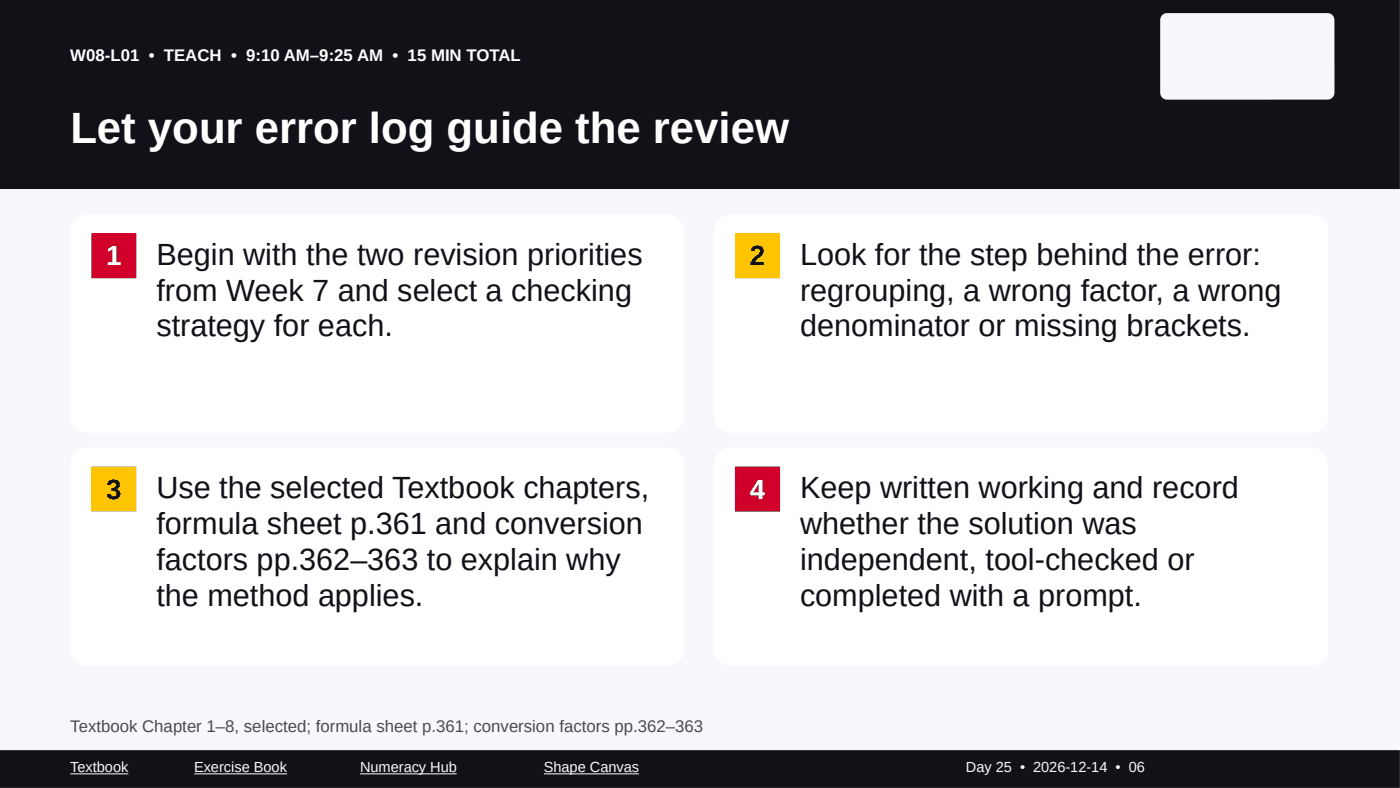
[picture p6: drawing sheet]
<svg xmlns="http://www.w3.org/2000/svg" width="339mm" height="190mm" viewBox="0 0 339 190" stroke-linecap="round" stroke-linejoin="round" font-family="sans-serif">
<defs><g id="words">
<text font-size="10.6" fill="#fff" x="17" y="34.5">Let your error log guide the review</text>
<g font-size="7.4" fill="#111218">
<text x="37.8" y="64">Begin with the two revision priorities</text>
<text x="193.6" y="64">Look for the step behind the error:</text>
<text x="37.8" y="72.7">from Week 7 and select a checking</text>
<text x="193.6" y="72.7">regrouping, a wrong factor, a wrong</text>
<text x="37.8" y="81.3">strategy for each.</text>
<text x="193.6" y="81.3">denominator or missing brackets.</text>
<text x="37.8" y="120.4">Use the selected Textbook chapters,</text>
<text x="193.6" y="120.4">Keep written working and record</text>
<text x="37.8" y="129">formula sheet p.361 and conversion</text>
<text x="193.6" y="129">whether the solution was</text>
<text x="37.8" y="137.7">factors pp.362–363 to explain why</text>
<text x="193.6" y="137.7">independent, tool-checked or</text>
<text x="37.8" y="146.4">the method applies.</text>
<text x="193.6" y="146.4">completed with a prompt.</text>
</g>
<g font-size="6.7" fill="#fff">
<text x="25.7" y="64.2">1</text>
<text x="181.4" y="120.6">4</text>
</g>
<g font-size="6.7" fill="#111218">
<text x="181.4" y="64.2">2</text>
<text x="25.7" y="120.6">3</text>
</g>
<text font-size="4.1" fill="#fff" x="17" y="14.8">W08-L01 • TEACH • 9:10 AM–9:25 AM • 15 MIN TOTAL</text>
<text font-size="4.1" fill="#424957" x="17" y="176.9">Textbook Chapter 1–8, selected; formula sheet p.361; conversion factors pp.362–363</text>
<g font-size="3.5" fill="#f7f8fc">
<text x="17" y="186.7">Textbook</text>
<text x="47" y="186.7">Exercise Book</text>
<text x="87.1" y="186.7">Numeracy Hub</text>
<text x="131.6" y="186.7">Shape Canvas</text>
<text x="233.7" y="186.7">Day 25 • 2026-12-14 • 06</text>
</g>
</g></defs>
<path d="M0 0h338.7v190.5h-338.7z" fill-rule="evenodd" fill="#f7f8fc"/>
<g fill="#111218">
<path d="M0 181.4h338.6v9.1h-338.6z" fill-rule="evenodd"/>
<path d="M0 0h338.6v45.7h-338.6z" fill-rule="evenodd"/>
</g>
<path d="M281 3.8l.8-.5 .5-.1h38.8a1.66 1.66 0 0 1 1.7 1.6v17.6a1.66 1.66 0 0 1-1.7 1.7h-38.8a1.66 1.66 0 0 1-1.6-1.7v-17.6z" fill-rule="evenodd" fill="#f7f8fc"/>
<g fill="#fff">
<path d="M18.4 52.9l1.5-.9 1.3-.2h140.2a4.2 4.2 0 0 1 4.2 4.3v44.3a4.2 4.2 0 0 1-4.2 4.3h-140.2a4.2 4.2 0 0 1-4.2-4.3v-44.4a4.3 4.3 0 0 1 1.4-3.1z" fill-rule="evenodd"/>
<path d="M174.1 52.9l1.5-.9 1.4-.2h140.1a4.2 4.2 0 0 1 4.2 4.3v44.3a4.2 4.2 0 0 1-4.2 4.3h-140.2a4.2 4.2 0 0 1-4.2-4.3v-44.4a4.3 4.3 0 0 1 1.4-3.1z" fill-rule="evenodd"/>
<path d="M18.4 109.3l1.5-.9 1.3-.2h140.2a4.2 4.2 0 0 1 4.2 4.2v44.4a4.2 4.2 0 0 1-4.2 4.2h-140.2a4.2 4.2 0 0 1-4.2-4.2v-44.4a4.3 4.3 0 0 1 1.4-3.1z" fill-rule="evenodd"/>
<path d="M174.1 109.3l1.5-.9 1.4-.2h140.1a4.2 4.2 0 0 1 4.2 4.2v44.4a4.2 4.2 0 0 1-4.2 4.2h-140.2a4.2 4.2 0 0 1-4.2-4.2v-44.4a4.3 4.3 0 0 1 1.4-3.1z" fill-rule="evenodd"/>
</g>
<path d="M22.1 56.4h10.9v10.9h-10.9z" fill-rule="evenodd" fill="#d0002b"/>
<g fill="#ffc400">
<path d="M177.8 56.4h10.9v10.9h-10.9z" fill-rule="evenodd"/>
<path d="M22.1 112.8h10.9v10.9h-10.9z" fill-rule="evenodd"/>
</g>
<path d="M177.8 112.8h10.9v10.9h-10.9z" fill-rule="evenodd" fill="#d0002b"/>
<path d="M17 187.1h14M47 187.1h22.4M87.1 187.1h23.4M131.6 187.1h23" fill="none" stroke="#f7f8fc" stroke-width=".24"/>
<use href="#words"/>
</svg>
